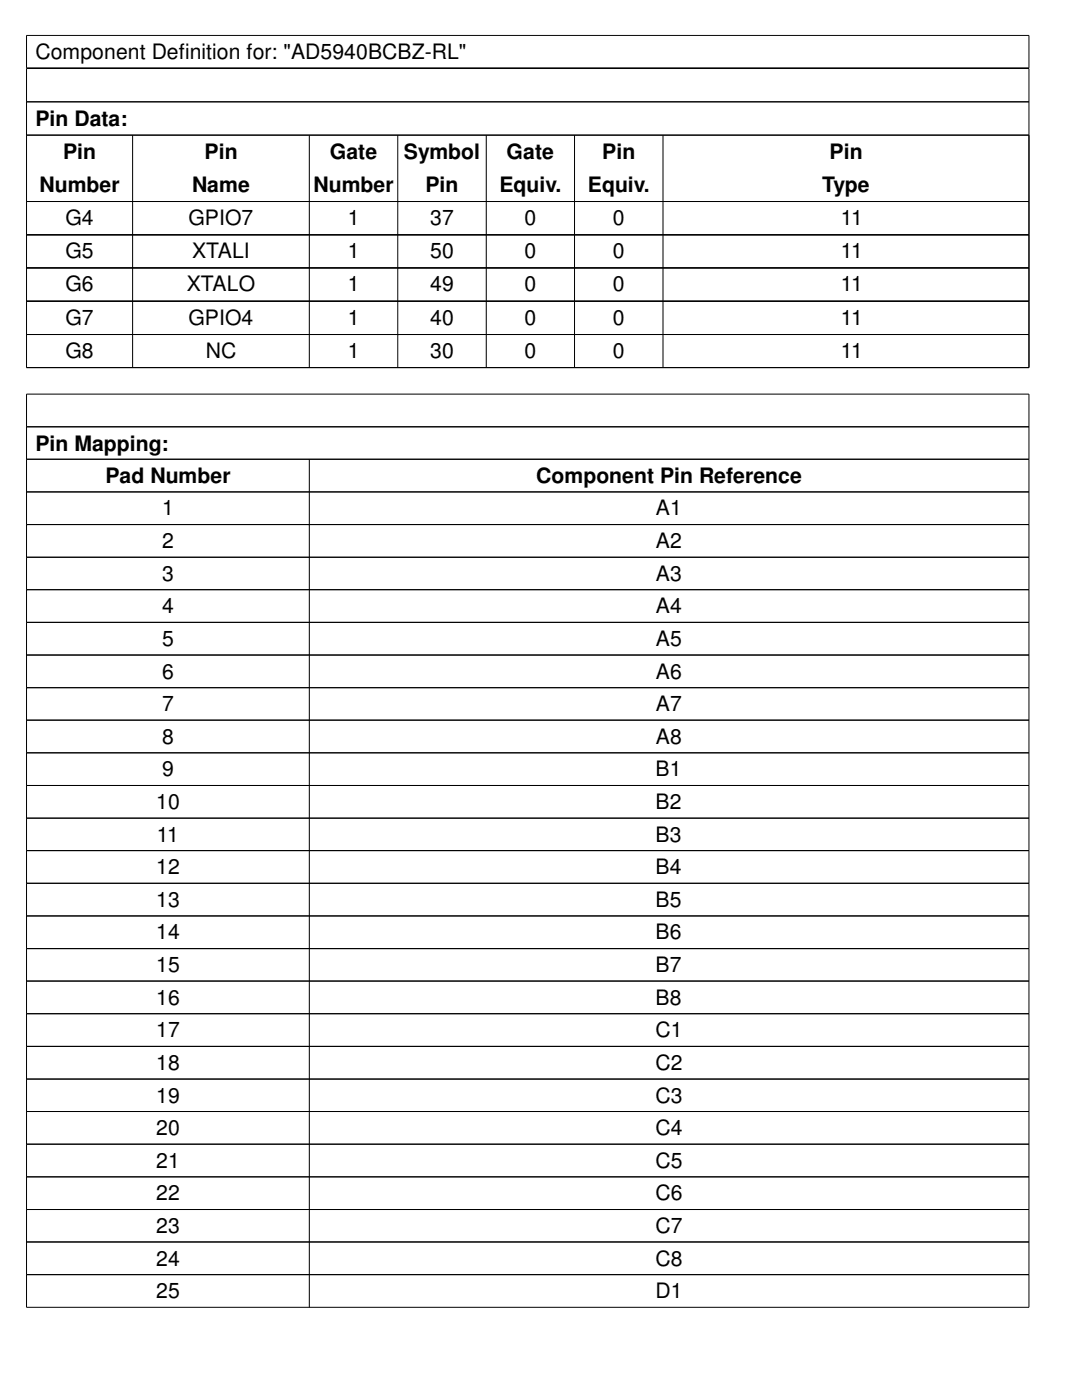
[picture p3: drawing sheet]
<svg xmlns="http://www.w3.org/2000/svg" width="216mm" height="279mm" viewBox="0 0 216 279" stroke-linecap="round" stroke-linejoin="round" font-family="sans-serif">
<defs><g id="words">
<g font-size="4.2">
<text x="7.1" y="11.8">Component Definition for: &quot;AD5940BCBZ-RL&quot;</text>
<text x="7.1" y="25.1">Pin Data:</text>
<text x="12.6" y="31.8">Pin</text>
<text x="40.8" y="31.8">Pin</text>
<text x="65.8" y="31.8">Gate</text>
<text x="80.6" y="31.8">Symbol</text>
<text x="101.1" y="31.8">Gate</text>
<text x="120.2" y="31.8">Pin</text>
<text x="165.5" y="31.8">Pin</text>
<text x="7.9" y="38.4">Number</text>
<text x="38.3" y="38.4">Name</text>
<text x="62.6" y="38.4">Number</text>
<text x="84.9" y="38.4">Pin</text>
<text x="99.7" y="38.4">Equiv.</text>
<text x="117.3" y="38.4">Equiv.</text>
<text x="164" y="38.4">Type</text>
<text x="13" y="44.9">G4</text>
<text x="37.6" y="44.9">GPIO7</text>
<text x="69.4" y="44.9">1</text>
<text x="85.9" y="44.9">37</text>
<text x="104.6" y="44.9">0</text>
<text x="122.3" y="44.9">0</text>
<text x="167.8" y="44.9">11</text>
<text x="13" y="51.6">G5</text>
<text x="38.4" y="51.6">XTALI</text>
<text x="69.4" y="51.6">1</text>
<text x="85.9" y="51.6">50</text>
<text x="104.6" y="51.6">0</text>
<text x="122.3" y="51.6">0</text>
<text x="167.8" y="51.6">11</text>
<text x="13" y="58.2">G6</text>
<text x="37.3" y="58.2">XTALO</text>
<text x="69.4" y="58.2">1</text>
<text x="85.9" y="58.2">49</text>
<text x="104.6" y="58.2">0</text>
<text x="122.3" y="58.2">0</text>
<text x="167.8" y="58.2">11</text>
<text x="13" y="64.8">G7</text>
<text x="37.6" y="64.8">GPIO4</text>
<text x="69.4" y="64.8">1</text>
<text x="85.9" y="64.8">40</text>
<text x="104.6" y="64.8">0</text>
<text x="122.3" y="64.8">0</text>
<text x="167.8" y="64.8">11</text>
<text x="13" y="71.5">G8</text>
<text x="41.1" y="71.5">NC</text>
<text x="69.4" y="71.5">1</text>
<text x="85.9" y="71.5">30</text>
<text x="104.6" y="71.5">0</text>
<text x="122.3" y="71.5">0</text>
<text x="167.8" y="71.5">11</text>
<text x="7.1" y="90">Pin Mapping:</text>
<text x="21" y="96.5">Pad Number</text>
<text x="107" y="96.5">Component Pin Reference</text>
<text x="32.3" y="102.9">1</text>
<text x="130.9" y="102.9">A1</text>
<text x="32.3" y="109.4">2</text>
<text x="130.9" y="109.4">A2</text>
<text x="32.3" y="115.9">3</text>
<text x="130.9" y="115.9">A3</text>
<text x="32.3" y="122.4">4</text>
<text x="130.9" y="122.4">A4</text>
<text x="32.3" y="128.9">5</text>
<text x="130.9" y="128.9">A5</text>
<text x="32.3" y="135.4">6</text>
<text x="130.9" y="135.4">A6</text>
<text x="32.3" y="141.9">7</text>
<text x="130.9" y="141.9">A7</text>
<text x="32.3" y="148.4">8</text>
<text x="130.9" y="148.4">A8</text>
<text x="32.3" y="154.9">9</text>
<text x="130.8" y="154.9">B1</text>
<text x="31.2" y="161.5">10</text>
<text x="130.8" y="161.5">B2</text>
<text x="31.3" y="168">11</text>
<text x="130.8" y="168">B3</text>
<text x="31.2" y="174.5">12</text>
<text x="130.8" y="174.5">B4</text>
<text x="31.2" y="181">13</text>
<text x="130.8" y="181">B5</text>
<text x="31.2" y="187.5">14</text>
<text x="130.8" y="187.5">B6</text>
<text x="31.2" y="194">15</text>
<text x="130.8" y="194">B7</text>
<text x="31.2" y="200.5">16</text>
<text x="130.8" y="200.5">B8</text>
<text x="31.2" y="207">17</text>
<text x="130.8" y="207">C1</text>
<text x="31.2" y="213.5">18</text>
<text x="130.8" y="213.5">C2</text>
<text x="31.2" y="220">19</text>
<text x="130.8" y="220">C3</text>
<text x="31.2" y="226.5">20</text>
<text x="130.8" y="226.5">C4</text>
<text x="31.2" y="233">21</text>
<text x="130.8" y="233">C5</text>
<text x="31.2" y="239.6">22</text>
<text x="130.8" y="239.6">C6</text>
<text x="31.2" y="246.1">23</text>
<text x="130.8" y="246.1">C7</text>
<text x="31.2" y="252.6">24</text>
<text x="130.8" y="252.6">C8</text>
<text x="31.2" y="259.1">25</text>
<text x="130.8" y="259.1">D1</text>
</g>
</g></defs>
<g fill="none" stroke="#000" stroke-width=".2">
<path d="M5.3 7.1h200v6.4h-200zM5.3 13.7h200v59.7h-200zM5.3 20.3h200M5.3 27h200M26.5 27v46.4M61.7 27v46.4M79.4 27v46.4M97 27v46.4M114.6 27v46.4M132.3 27v46.4M5.3 40.2h200M5.3 46.9h200"/>
<path d="M5.3 53.5h200M5.3 78.7h200v182.2h-200zM5.3 60.1h200M5.3 66.8h200M5.3 85.2h200M5.3 91.7h200M5.3 98.2h200M61.7 91.7v169.2M5.3 104.7h200M5.3 111.2h200M5.3 117.7h200M5.3 124.2h200"/>
<path d="M5.3 130.7h200M5.3 137.2h200M5.3 143.7h200M5.3 150.2h200M5.3 156.8h200M5.3 163.3h200M5.3 169.8h200M5.3 176.3h200M5.3 182.8h200M5.3 189.3h200M5.3 195.8h200M5.3 202.3h200"/>
<path d="M5.3 208.8h200M5.3 215.3h200M5.3 221.8h200M5.3 228.3h200M5.3 234.9h200M5.3 241.4h200M5.3 247.9h200M5.3 254.4h200"/>
</g>
<use href="#words"/>
</svg>
